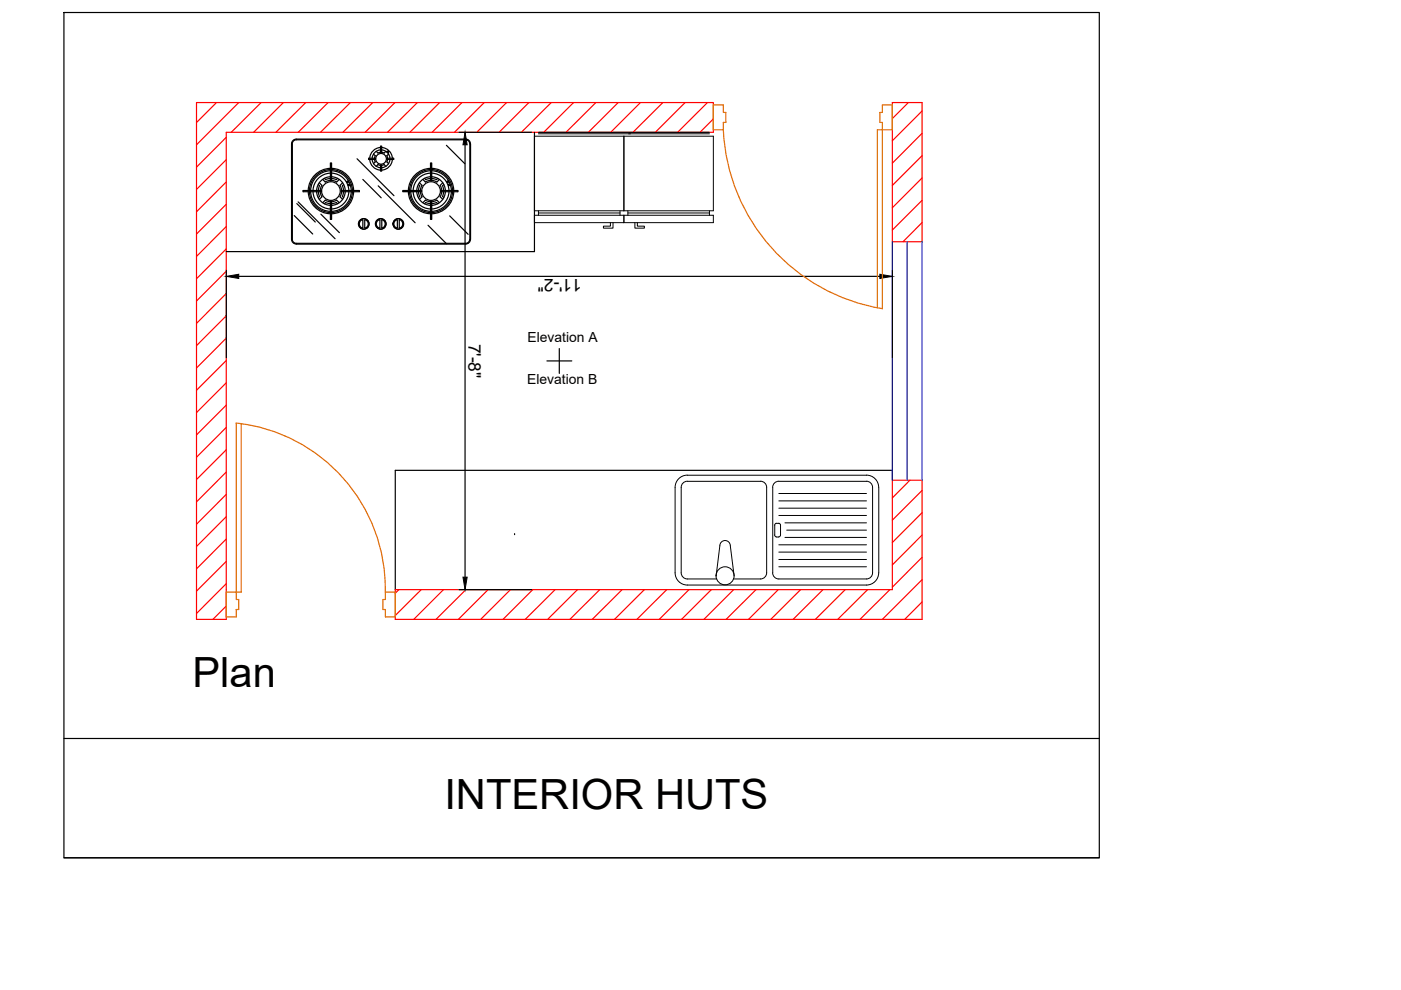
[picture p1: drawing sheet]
<svg xmlns="http://www.w3.org/2000/svg" width="297mm" height="210mm" viewBox="0 0 297 210" stroke-linecap="round" stroke-linejoin="round" font-family="sans-serif">
<defs><g id="words">
<g font-size="8.8">
<text x="40.8" y="145.7">Plan</text>
<text x="94.2" y="171.6">INTERIOR HUTS</text>
</g>
<g font-size="3.7">
<text x="123.4" y="59.3" transform="rotate(180 123.4 59.3)">11'-2&quot;</text>
<text x="99.3" y="72.9" transform="rotate(90 99.3 72.9)">7'-8&quot;</text>
</g>
<g font-size="2.9">
<text x="111.9" y="72.6">Elevation A</text>
<text x="111.8" y="81.4">Elevation B</text>
</g>
</g></defs>
<!-- layer: 0 -->
<g fill="none" stroke="#f00" stroke-width=".25">
<path d="M45.9 21.7l-4.2 4.3M48 38.6l-6.3 6.3M48 33.9l-6.3 6.3M48 29.1l-6.3 6.3M50.6 21.7l-8.9 9M55.4 21.7l-6.4 6.4M60.1 21.7l-6.3 6.4M64.8 21.7l-6.3 6.4M69.6 21.7l-6.4 6.4M74.3 21.7l-6.3 6.4M79 21.7l-6.3 6.4M83.7 21.7l-6.3 6.4"/>
<path d="M88.5 21.7l-6.3 6.4M93.2 21.7l-6.3 6.4M97.9 21.7l-6.3 6.4M102.7 21.7l-6.3 6.4M107.4 21.7l-6.3 6.4M112.1 21.7l-6.3 6.4M116.9 21.7l-6.4 6.4M121.6 21.7l-6.3 6.4M126.3 21.7l-6.3 6.4M131.1 21.7l-6.4 6.4M135.8 21.7l-6.3 6.4M140.5 21.7l-6.3 6.4"/>
<path d="M145.3 21.7l-6.4 6.4M150 21.7l-6.3 6.4M151.2 25.2l-2.8 2.9M192.6 21.7l-3.4 3.4M195.5 37.7l-6.3 6.4M195.5 33l-6.3 6.3M195.5 28.3l-6.3 6.3M195.5 23.5l-6.3 6.4M48 57.5l-6.3 6.3M48 52.8l-6.3 6.3M48 48l-6.3 6.4M48 43.3l-6.3 6.3"/>
<path d="M195.5 47.2l-4 4.1M195.5 42.5l-6.3 6.3M48 76.4l-6.3 6.3M48 71.7l-6.3 6.3M48 67l-6.3 6.3M48 62.2l-6.3 6.4M48 95.4l-6.3 6.3M48 90.6l-6.3 6.4M48 85.9l-6.3 6.3M48 81.2l-6.3 6.3M48 119l-6.3 6.3M48 114.3l-6.3 6.3"/>
<path d="M48 109.5l-6.3 6.4M48 104.8l-6.3 6.4M48 100.1l-6.3 6.3M192.9 101.8l-3.7 3.8M195.5 118.2l-6.3 6.3M195.5 113.4l-6.3 6.4M195.5 108.7l-6.3 6.3M195.5 104l-6.3 6.3M48 128.5l-2.9 2.8M48 123.7l-6.3 6.4M83.8 125v6.3M84.6 125l-.8 .8"/>
<path d="M89.3 125l-5.5 5.5M94 125l-6.3 6.3M98.8 125l-6.4 6.3M103.5 125l-6.3 6.3M108.2 125l-6.3 6.3M113 125l-6.4 6.3M117.7 125l-6.3 6.3M122.4 125l-6.3 6.3M127.2 125l-6.4 6.3M131.9 125l-6.3 6.3M136.6 125l-6.3 6.3M141.4 125l-6.4 6.3"/>
<path d="M146.1 125l-6.3 6.3M150.8 125l-6.3 6.3M155.5 125l-6.3 6.3M160.3 125l-6.3 6.3M165 125l-6.3 6.3M169.7 125l-6.3 6.3M174.5 125l-6.3 6.3M179.2 125l-6.3 6.3M183.9 125l-6.3 6.3M188.7 125l-6.4 6.3M195.5 127.6l-3.7 3.7M195.5 122.9l-8.4 8.4"/>
</g>
<!-- layer: Wall -->
<path d="M41.7 21.7h109.5v6.4h-103.2v103.2h-6.3zM189.2 21.7h6.3v29.6h-6.3zM189.2 99.7v25.3h-105.4M189.2 101.8h6.3v29.5h-111.7" fill="none" stroke="#f00" stroke-width=".25"/>
<!-- layer: 0 -->
<g fill="none" stroke="#000" stroke-width=".25">
<path d="M13.6 2.7h219.5v179.2h-219.5zM61.8 30.5a1.01 1.01 0 0 1 1-1h35.9a1.01 1.01 0 0 1 1 1M61.8 30.5v20.2a1.01 1.01 0 0 0 1 1M62 30.5a.86 .86 0 0 1 .8-.9h35.9a.86 .86 0 0 1 .9 .9M62 30.5v20.2a.86 .86 0 0 0 .8 .9h35.9a.86 .86 0 0 0 .9-.9v-20.2M67.5 39.1l.2 .3-.2 1M67.7 38.7l.5 .6M68.2 39.3l-.3 1.1M68.4 38l.6 .6 1-.4M68.8 37.8l.2 .3 1-.3M70 35.7a4.8 4.8 0 0 0-4.6 4.7M70 35.9a4.6 4.6 0 0 0-4.4 4.5"/>
<path d="M70 36.2a4.3 4.3 0 0 0-4.1 4.2M70 36.7a3.8 3.8 0 0 0-3.6 3.7M70 37.5a3 3 0 0 0-2.9 2.9M70 34.6h.3v3.6l-.1 .1-.2-.1zM70.3 37.5a3 3 0 0 1 2.9 2.9M70.3 36.7a3.8 3.8 0 0 1 3.7 3.7M70.3 36.2a4.3 4.3 0 0 1 4.2 4.2M70.3 35.9a4.6 4.6 0 0 1 4.4 4.5M70.3 35.7a4.8 4.8 0 0 1 4.7 4.7M71.6 37.8l-.3 .3-1-.3M71.9 38l-.5 .6-1.1-.4M72.6 39.4l.2 1"/>
<path d="M72.7 38.7l-.6 .6 .3 1.1h3.8v.2h-3.8l-.3 1.1 .6 .6M72.9 39.1l-.3 .3M75.7 33.7l7.8 7.8M76.9 38l3.9 3.9M78.4 33.8a2.4 2.4 0 0 0 2.3 2.3M78.9 33.8a1.89 1.89 0 0 0 1.8 1.8M79.2 32.7l.4 .3-.2 .5M79.4 33.5l.1 .2-.1 .1M79.4 33.6h-1.2v.2h1.2M79.4 33.8l.2 .5M79.6 34.3l-.4 .4M79.8 32.1l.3 .3 .6-.1"/>
<path d="M80.2 39.4l7.8 7.8M80.7 32.3l.1 .1 .1-.1M80.7 31.3a2.4 2.4 0 0 0-2.3 2.2M80.7 31.8a1.89 1.89 0 0 0-1.8 1.7M80.7 35.1l-.6-.2-.3 .4M80.7 35.1v1.2h.2v-1.2l.5-.2 .4 .4M80.7 32.3v-1.3h.2v1.3M80.7 35.1l.1-.2 .1 .2M80.9 31.8a1.89 1.89 0 0 1 1.8 1.7M80.9 31.3a2.4 2.4 0 0 1 2.3 2.2M81.8 32.1l-.4 .3-.5-.1M82 34.3l.4 .4"/>
<path d="M82.2 33.5v.3M82.2 33.8l-.2 .5M82.2 33.6h1.3v.2h-1.3M82.4 32.7l-.4 .3 .2 .5M82.7 33.8a1.89 1.89 0 0 1-1.8 1.8M83.2 33.8a2.4 2.4 0 0 1-2.3 2.3M88.7 39.1l.3 .3-.3 1M88.9 38.7l.6 .6-.4 1.1M89.6 38l.6 .6M90 37.8l.3 .3 1-.3M91.3 38.2l.1 .1 .1-.1M91.3 35.7a4.8 4.8 0 0 0-4.7 4.7"/>
<path d="M91.3 35.9a4.6 4.6 0 0 0-4.5 4.5M91.3 36.2a4.3 4.3 0 0 0-4.2 4.2M91.3 36.7a3.8 3.8 0 0 0-3.7 3.7M91.3 37.5a3 3 0 0 0-2.9 2.9M91.3 38.2l-1.1 .4M91.3 38.2v-3.6h.2v3.6M91.5 38.2l1.1 .4M91.5 37.5a3 3 0 0 1 2.9 2.9M91.5 36.7a3.8 3.8 0 0 1 3.7 3.7M91.5 36.2a4.3 4.3 0 0 1 4.2 4.2M91.5 35.9a4.6 4.6 0 0 1 4.5 4.5M91.5 35.7a4.8 4.8 0 0 1 4.7 4.7"/>
<path d="M92.8 37.8l-.3 .3-1-.3M93.2 38l-.6 .6M93.9 38.7l-.6 .6 .4 1.1-.4 1.3 .6 .6M94.1 39.1l-.3 .3 .3 1M94.6 30.8l4 3.9M97.3 28.1h15.4M98.6 30.7v91.7M99.8 30.5l-.1 20.2a1.01 1.01 0 0 1-1 1M113.3 28.1v25.2h-65.3M48 57.3v18.6M50.6 58.6h135.9M62.4 45.7l3.9 3.9"/>
<path d="M62.8 51.8h35.9M62.9 43.2l4 3.9M63.2 42.8l7.8 7.8M65.4 40.6a4.8 4.8 0 0 0 4.6 4.7M65.6 40.6a4.6 4.6 0 0 0 4.4 4.5M65.9 40.6a4.3 4.3 0 0 0 4.1 4.2M66.4 40.6a3.8 3.8 0 0 0 3.6 3.7M67.1 40.6a3 3 0 0 0 2.9 2.9M67.5 40.6l.2 1-.2 .3M67.9 40.4v.2M67.9 40.6l.3 1.1M67.9 40.4h-3.6v.2h3.6"/>
<path d="M68 45.4l4 3.9M68.2 41.7l-.5 .6M70 43.2l-1-.3-.2 .3M70 42.8v3.7h.3v-3.7M70.3 43.2l1-.3 .3 .3M70.3 42.8l1.1-.4 .5 .6M70.3 42.8l-.8-.1-.5-.3-.6 .6M72.4 40.4v.2M72.6 41.6l.3 .3M72.8 40.6l-.2 1M73.2 40.6a3 3 0 0 1-2.9 2.9M74 40.6a3.8 3.8 0 0 1-3.7 3.7"/>
<path d="M74.5 40.6a4.3 4.3 0 0 1-4.2 4.2M74.7 40.6a4.6 4.6 0 0 1-4.4 4.5M75 40.6a4.8 4.8 0 0 1-4.7 4.7M76.8 46.6l.1 .1v1.6M76.8 46.6a.94 .94 0 0 0-.6 .9 .94 .94 0 0 0 .6 .9M76.9 48.3h-.1M77.3 48.3h.2M77.5 46.6l-.2 .1v1.6M77.5 46.6a.94 .94 0 0 1 .6 .9 .94 .94 0 0 1-.6 .9M80.5 46.7v-.1a.83 .83 0 0 0-.7 .9 .83 .83 0 0 0 .7 .8M80.5 46.7v1.6M80.9 48.3h.2"/>
<path d="M81.1 46.6a.94 .94 0 0 1 .6 .9 .94 .94 0 0 1-.6 .9M81.1 46.6l-.2 .1v1.6M84.2 48.3a.84 .84 0 0 1-.7-.8 .84 .84 0 0 1 .7-.9l.1 1.7M84.7 48.3a.83 .83 0 0 0 .7-.8 .83 .83 0 0 0-.7-.9v1.7M85.4 40.4h3.7l.1 .1-.1 .1h-3.7zM86.6 40.6a4.8 4.8 0 0 0 4.7 4.7M86.8 40.6a4.6 4.6 0 0 0 4.5 4.5M87.1 40.6a4.3 4.3 0 0 0 4.2 4.2M87.6 40.6a3.8 3.8 0 0 0 3.7 3.7M88.4 40.6a3 3 0 0 0 2.9 2.9M88.7 40.6l.3 1-.3 .3M89.1 40.6l.4 1.1-.6 .6"/>
<path d="M90.2 42.4l1.1 .4M90.2 42.4l-.6 .6M90.7 47.8l4 3.9M91.3 42.8h.2M91.3 43.2l-1-.3-.3 .3M91.3 42.8v3.7h.2v-3.7M91.5 43.2l1-.3 .3 .3M92.6 42.4l-1.1 .4M92.6 42.4l.6 .6M93.4 40.4h3.7v.2h-3.7M94.1 40.6l-.3 1 .3 .3M94.4 40.6a3 3 0 0 1-2.9 2.9"/>
<path d="M95.2 40.6a3.8 3.8 0 0 1-3.7 3.7M95.3 45.8l4 3.9M95.7 40.6a4.3 4.3 0 0 1-4.2 4.2M96 40.6a4.6 4.6 0 0 1-4.5 4.5M96.2 40.6a4.8 4.8 0 0 1-4.7 4.7M189.2 57.3v18.6M116 76.5h5.2M118.6 73.9v5.3M189.2 99.7h-105.4v25.3M109.1 113.4h.1M97.3 125h15.4M13.6 156.6h219.5"/>
<path d="M13.6 181.9h219.5"/>
<circle cx="73.7" cy="38.5" r=".18"/>
<circle cx="74" cy="39.2" r=".18"/>
<circle cx="80.8" cy="33.7" r="1.13"/>
<circle cx="82.3" cy="32.2" r=".18"/>
<circle cx="95" cy="38.5" r=".18"/>
<circle cx="95.2" cy="39.2" r=".18"/>
<circle cx="70.2" cy="40.5" r="1.98"/>
<circle cx="77.1" cy="47.5" r="1.09"/>
<circle cx="77.1" cy="47.5" r="1.13"/>
<circle cx="80.7" cy="47.5" r="1.09"/>
<circle cx="84.5" cy="47.5" r="1.09"/>
<circle cx="84.5" cy="47.5" r="1.13"/>
<circle cx="91.4" cy="40.5" r="1.98"/>
</g>
<!-- layer: Window -->
<path d="M189.2 51.3v50.5M192.3 51.3v50.5M195.5 51.3v50.5" fill="none" stroke="#00f" stroke-width=".25"/>
<!-- layer: 0 -->
<g fill="none" stroke="#000" stroke-width=".21">
<path d="M113.3 28.9h37.9v15.8h-37.9zM114.2 28.1h36.2M114.2 28.4h36.2M132.3 28.9v15.8M113.3 45.6h37.9v1.6h-37.9zM114.2 45.2h17.3M114.2 44.7v.9M129.4 47.2v.7h-1.5v.5h2.1v-1.2M131.5 44.7v.9M132.3 45.6v1.6M133.1 45.2h17.3M133.1 44.7v.9"/>
<path d="M134.6 47.2v1.2h2v-.5h-1.5v-.7M150.4 44.7v.9"/>
</g>
<!-- layer: equipments -->
<g fill="none" stroke="#000" stroke-width=".21">
<path d="M143.1 103.3v18.2M144.4 103.3v18.2M145.7 100.7a2.59 2.59 0 0 0-2.6 2.6M145.7 102a1.3 1.3 0 0 0-1.3 1.3M145.7 100.8l38-.1a2.59 2.59 0 0 1 2.6 2.6M145.7 102.1l15.5-.1a1.3 1.3 0 0 1 1.3 1.3M162.5 103.3v18.2M163.8 103.3a1.3 1.3 0 0 1 1.3-1.3l18.6 .1a1.26 1.26 0 0 1 1.3 1.2M163.8 103.3v18.2M164.7 110.9l-.4 .2-.1 2.3 .2 .4h.3M164.7 111h.4M164.7 113.9h.4"/>
<path d="M165.1 110.9l.2 .1 .2 .4v2l-.4 .4M165.1 106.2h18.6M165.1 107.7h18.6M165.1 109.3h18.6M165.1 115.5h18.6M165.1 117.1h18.6M165.1 118.6h18.6M165.1 104.6h18.6M166.4 110.9h17.3M166.4 113.9h17.3M166.8 112.4h16.9M185 103.3v18.2"/>
<path d="M186.3 103.3v18.2M143.1 121.5a2.59 2.59 0 0 0 2.6 2.5M144.4 121.5a1.3 1.3 0 0 0 1.3 1.3M145.7 122.8h6.2M151.8 122.1l.8-6.4a1.11 1.11 0 0 1 1.1-1.1 1.11 1.11 0 0 1 1.1 1.1l.8 6.4M162.5 121.5a1.3 1.3 0 0 1-1.3 1.3h-5.7M163.8 121.5a1.3 1.3 0 0 0 1.3 1.3h18.6a1.3 1.3 0 0 0 1.3-1.3M165.1 120.2h18.6M186.3 121.5a2.59 2.59 0 0 1-2.6 2.5h-38"/>
<circle cx="153.7" cy="122.1" r="1.92"/>
</g>
<!-- layer: 0 -->
<path d="M98.6 28.1l.4 2.6h-.8zM48 58.6l2.6-.4v.8zM186.5 58.2l2.7 .4-2.7 .4zM98.2 122.4h.8l-.4 2.6z" fill="#000" stroke="#000" stroke-width=".21"/>
<!-- layer: furniture -->
<path d="M151.2 22.3h2.2v1.5h.5v2.2h-.5v1.5h-2.2zM153.4 27.5a40.4 40.4 0 0 0 33.7 38v-39.5h-.6v-2.2h.6v-1.5h2.1v5.2h-3.2v37.8M50.1 89.7a35.4 35.4 0 0 1 31.6 35.8M50.1 89.7v37.4h.5v2.1h-.5v1.6h-2.1v-5.3h3.1v-35.7M81.7 125.5h2.1v5.3h-2.1v-1.6h-.5v-2.1h.5z" fill="none" stroke="#dd6e00" stroke-width=".25"/>
<use href="#words"/>
</svg>
